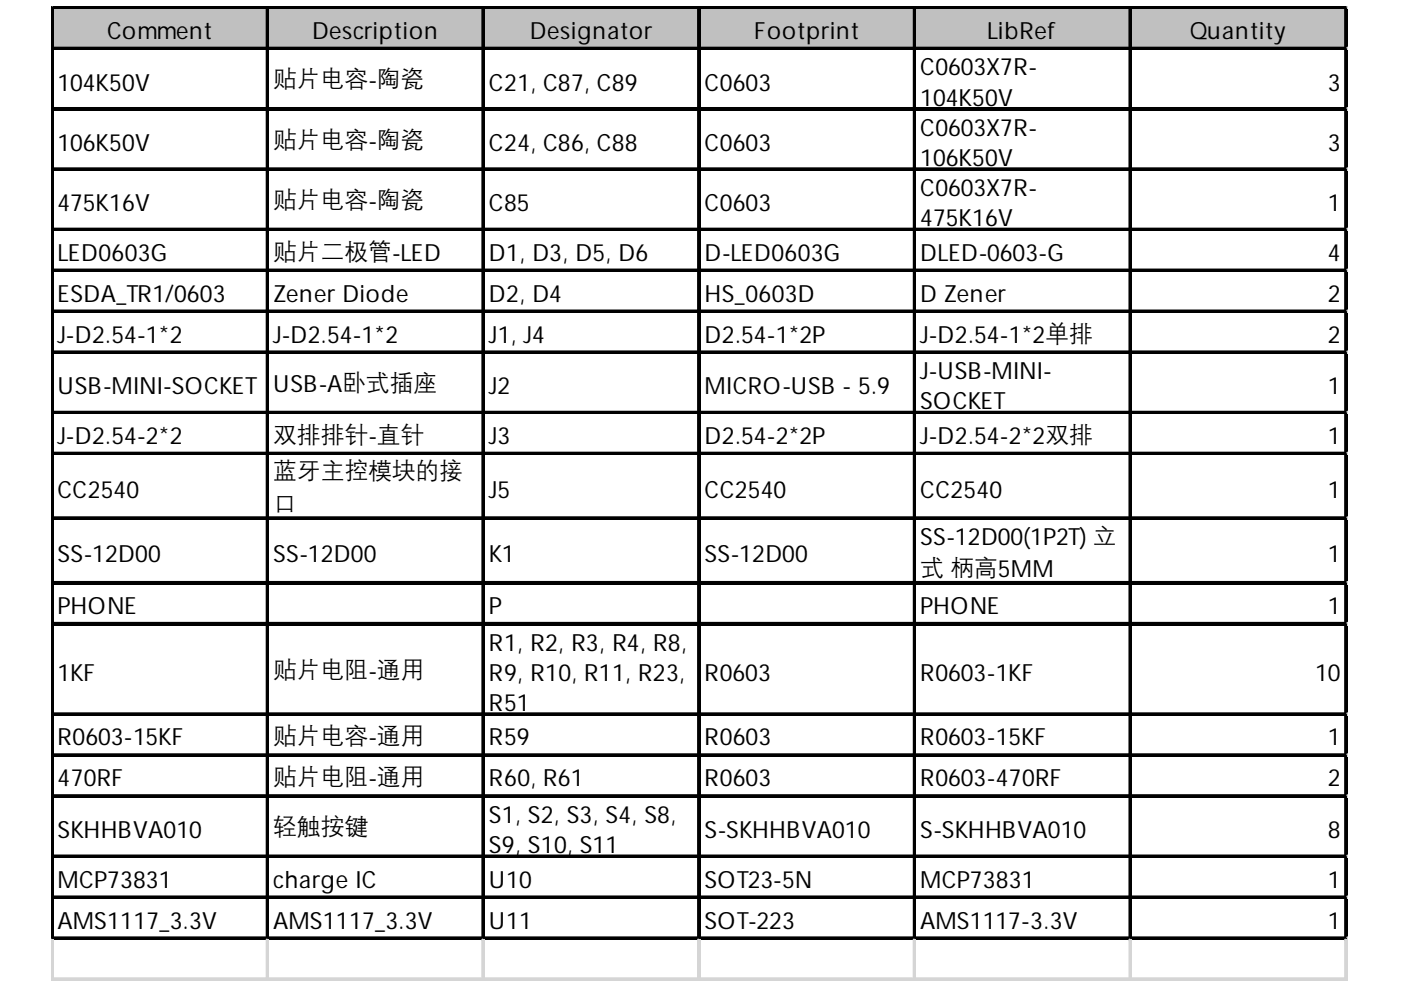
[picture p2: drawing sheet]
<svg xmlns="http://www.w3.org/2000/svg" width="297mm" height="210mm" viewBox="0 0 297 210" stroke-linecap="round" stroke-linejoin="round" font-family="sans-serif">
<defs><g id="words">
<g font-size="5">
<text x="22.7" y="8.2">Comment</text>
<text x="66.2" y="8.2">Description</text>
<text x="112.4" y="8.2">Designator</text>
<text x="159.9" y="8.2">Footprint</text>
<text x="209.3" y="8.2">LibRef</text>
<text x="252.3" y="8.2">Quantity</text>
<text x="195.1" y="16">C0603X7R-</text>
<text x="12.2" y="19.2">104K50V</text>
<text x="57.9" y="18.3">贴片电容-陶瓷</text>
<text x="103.7" y="19.2">C21, C87, C89</text>
<text x="149.4" y="19.2">C0603</text>
<text x="195.1" y="22.4">104K50V</text>
<text x="281.6" y="19.2">3</text>
<text x="195.1" y="28.8">C0603X7R-</text>
<text x="12.2" y="32">106K50V</text>
<text x="57.9" y="31.1">贴片电容-陶瓷</text>
<text x="103.7" y="32">C24, C86, C88</text>
<text x="149.4" y="32">C0603</text>
<text x="195.1" y="35.2">106K50V</text>
<text x="281.6" y="32">3</text>
<text x="195.1" y="41.6">C0603X7R-</text>
<text x="12.2" y="44.8">475K16V</text>
<text x="57.9" y="43.9">贴片电容-陶瓷</text>
<text x="103.7" y="44.8">C85</text>
<text x="149.4" y="44.8">C0603</text>
<text x="195.1" y="48">475K16V</text>
<text x="281.6" y="44.8">1</text>
<text x="12.2" y="55.3">LED0603G</text>
<text x="57.9" y="54.8">贴片二极管-LED</text>
<text x="103.7" y="55.3">D1, D3, D5, D6</text>
<text x="149.4" y="55.3">D-LED0603G</text>
<text x="195.1" y="55.3">DLED-0603-G</text>
<text x="281.6" y="55.3">4</text>
<text x="12.2" y="64">ESDA_TR1/0603</text>
<text x="57.9" y="64">Zener Diode</text>
<text x="103.7" y="64">D2, D4</text>
<text x="149.4" y="64">HS_0603D</text>
<text x="195.1" y="64">D Zener</text>
<text x="281.6" y="64">2</text>
<text x="12.2" y="72.6">J-D2.54-1*2</text>
<text x="57.9" y="72.6">J-D2.54-1*2</text>
<text x="103.7" y="72.6">J1, J4</text>
<text x="149.4" y="72.6">D2.54-1*2P</text>
<text x="195.1" y="72.6">J-D2.54-1*2单排</text>
<text x="281.6" y="72.6">2</text>
<text x="12.2" y="83.6">USB-MINI-SOCKET</text>
<text x="57.9" y="83.1">USB-A卧式插座</text>
<text x="103.7" y="83.6">J2</text>
<text x="149.4" y="83.6">MICRO-USB - 5.9</text>
<text x="195.1" y="80.4">J-USB-MINI-</text>
<text x="281.6" y="83.6">1</text>
<text x="195.1" y="86.8">SOCKET</text>
<text x="12.2" y="94.1">J-D2.54-2*2</text>
<text x="57.9" y="93.7">双排排针-直针</text>
<text x="103.7" y="94.1">J3</text>
<text x="149.4" y="94.1">D2.54-2*2P</text>
<text x="195.1" y="94.1">J-D2.54-2*2双排</text>
<text x="281.6" y="94.1">1</text>
<text x="57.9" y="101.4">蓝牙主控模块的接</text>
<text x="12.2" y="105.5">CC2540</text>
<text x="103.7" y="105.5">J5</text>
<text x="149.4" y="105.5">CC2540</text>
<text x="195.1" y="105.5">CC2540</text>
<text x="281.6" y="105.5">1</text>
<text x="57.9" y="108.3">口</text>
<text x="12.2" y="119.2">SS-12D00</text>
<text x="57.9" y="119.2">SS-12D00</text>
<text x="103.7" y="119.2">K1</text>
<text x="149.4" y="119.2">SS-12D00</text>
<text x="195.1" y="115.6">SS-12D00(1P2T) 立</text>
<text x="281.6" y="119.2">1</text>
<text x="195.1" y="122">式 柄高5MM</text>
<text x="12.2" y="130.2">PHONE</text>
<text x="103.7" y="130.2">P</text>
<text x="195.1" y="130.2">PHONE</text>
<text x="281.6" y="130.2">1</text>
<text x="103.7" y="138">R1, R2, R3, R4, R8,</text>
<text x="57.9" y="143.5">贴片电阻-通用</text>
<text x="12.2" y="144.4">1KF</text>
<text x="103.7" y="144.4">R9, R10, R11, R23,</text>
<text x="149.4" y="144.4">R0603</text>
<text x="195.1" y="144.4">R0603-1KF</text>
<text x="278.8" y="144.4">10</text>
<text x="103.7" y="150.7">R51</text>
<text x="12.2" y="158.1">R0603-15KF</text>
<text x="57.9" y="157.6">贴片电容-通用</text>
<text x="103.7" y="158.1">R59</text>
<text x="149.4" y="158.1">R0603</text>
<text x="195.1" y="158.1">R0603-15KF</text>
<text x="281.6" y="158.1">1</text>
<text x="12.2" y="166.7">470RF</text>
<text x="57.9" y="166.3">贴片电阻-通用</text>
<text x="103.7" y="166.7">R60, R61</text>
<text x="149.4" y="166.7">R0603</text>
<text x="195.1" y="166.7">R0603-470RF</text>
<text x="281.6" y="166.7">2</text>
<text x="12.2" y="177.7">SKHHBVA010</text>
<text x="57.9" y="176.8">轻触按键</text>
<text x="103.7" y="174.5">S1, S2, S3, S4, S8,</text>
<text x="149.4" y="177.7">S-SKHHBVA010</text>
<text x="195.1" y="177.7">S-SKHHBVA010</text>
<text x="281.6" y="177.7">8</text>
<text x="103.7" y="180.9">S9, S10, S11</text>
<text x="12.2" y="188.2">MCP73831</text>
<text x="57.9" y="188.2">charge IC</text>
<text x="103.7" y="188.2">U10</text>
<text x="149.4" y="188.2">SOT23-5N</text>
<text x="195.1" y="188.2">MCP73831</text>
<text x="281.6" y="188.2">1</text>
<text x="12.2" y="196.9">AMS1117_3.3V</text>
<text x="57.9" y="196.9">AMS1117_3.3V</text>
<text x="103.7" y="196.9">U11</text>
<text x="149.4" y="196.9">SOT-223</text>
<text x="195.1" y="196.9">AMS1117-3.3V</text>
<text x="281.6" y="196.9">1</text>
</g>
</g></defs>
<path d="M11.2 1.9h274.5v8.7h-274.5z" fill="#c0c0c0"/>
<g fill="none" stroke="#000" stroke-width=".46">
<path d="M10.8 1.4v197.8M11.3 1.4h274.4M11.3 10.1h274.4M56.6 1.9v197.3M102.3 1.9v197.3M148 1.9v197.3M193.8 1.9v197.3M239.5 1.9v197.3M285.2 1.9v197.3M11.3 22.9h274.4M11.3 35.7h274.4M11.3 48.5h274.4"/>
<path d="M11.3 57.2h274.4M11.3 65.8h274.4M11.3 74.5h274.4M11.3 87.3h274.4M11.3 96h274.4M11.3 109.7h274.4M11.3 123.4h274.4M11.3 132.1h274.4M11.3 151.3h274.4M11.3 159.9h274.4M11.3 168.6h274.4M11.3 181.4h274.4"/>
<path d="M11.3 190.1h274.4M11.3 198.8h274.4"/>
</g>
<g fill="#000">
<path d="M10.8 1.4h.5v197.8h-.5zM11.3 1.4h274.4v.5h-274.4zM11.3 10.1h274.4v.5h-274.4zM56.6 1.9h.4v197.3h-.4zM102.3 1.9h.4v197.3h-.4zM148 1.9h.5v197.3h-.5zM193.8 1.9h.4v197.3h-.4zM239.5 1.9h.4v197.3h-.4zM285.2 1.9h.5v197.3h-.5zM11.3 22.9h274.4v.5h-274.4zM11.3 35.7h274.4v.5h-274.4zM11.3 48.5h274.4v.4h-274.4z"/>
<path d="M11.3 57.2h274.4v.4h-274.4zM11.3 65.8h274.4v.5h-274.4zM11.3 74.5h274.4v.5h-274.4zM11.3 87.3h274.4v.5h-274.4zM11.3 96h274.4v.5h-274.4zM11.3 109.7h274.4v.5h-274.4zM11.3 123.4h274.4v.5h-274.4zM11.3 132.1h274.4v.4h-274.4zM11.3 151.3h274.4v.4h-274.4zM11.3 159.9h274.4v.5h-274.4zM11.3 168.6h274.4v.5h-274.4zM11.3 181.4h274.4v.5h-274.4z"/>
<path d="M11.3 190.1h274.4v.4h-274.4zM11.3 198.8h274.4v.4h-274.4z"/>
</g>
<path d="M10.8 199.2v8.7" fill="none" stroke="#d4d4d4" stroke-width=".46"/>
<path d="M10.8 199.2h.5v8.7h-.5z" fill="#d4d4d4"/>
<path d="M56.6 199.2v8.7" fill="none" stroke="#d4d4d4" stroke-width=".46"/>
<path d="M56.6 199.2h.4v8.7h-.4z" fill="#d4d4d4"/>
<path d="M102.3 199.2v8.7" fill="none" stroke="#d4d4d4" stroke-width=".46"/>
<path d="M102.3 199.2h.4v8.7h-.4z" fill="#d4d4d4"/>
<path d="M148 199.2v8.7" fill="none" stroke="#d4d4d4" stroke-width=".46"/>
<path d="M148 199.2h.5v8.7h-.5z" fill="#d4d4d4"/>
<path d="M193.8 199.2v8.7" fill="none" stroke="#d4d4d4" stroke-width=".46"/>
<path d="M193.8 199.2h.4v8.7h-.4z" fill="#d4d4d4"/>
<path d="M239.5 199.2v8.7" fill="none" stroke="#d4d4d4" stroke-width=".46"/>
<path d="M239.5 199.2h.4v8.7h-.4z" fill="#d4d4d4"/>
<path d="M285.2 199.2v8.7" fill="none" stroke="#d4d4d4" stroke-width=".46"/>
<path d="M285.2 199.2h.5v8.7h-.5z" fill="#d4d4d4"/>
<path d="M285.7 1.4h.1" fill="none" stroke="#d4d4d4" stroke-width=".46"/>
<path d="M285.7 1.4v.5z" fill="#d4d4d4"/>
<path d="M285.7 10.1h.1" fill="none" stroke="#d4d4d4" stroke-width=".46"/>
<path d="M285.7 10.1v.5z" fill="#d4d4d4"/>
<path d="M285.7 22.9h.1" fill="none" stroke="#d4d4d4" stroke-width=".46"/>
<path d="M285.7 22.9v.5z" fill="#d4d4d4"/>
<path d="M285.7 35.7h.1" fill="none" stroke="#d4d4d4" stroke-width=".46"/>
<path d="M285.7 35.7v.5z" fill="#d4d4d4"/>
<path d="M285.7 48.5h.1" fill="none" stroke="#d4d4d4" stroke-width=".46"/>
<path d="M285.7 48.5v.4z" fill="#d4d4d4"/>
<path d="M285.7 57.2h.1" fill="none" stroke="#d4d4d4" stroke-width=".46"/>
<path d="M285.7 57.2v.4z" fill="#d4d4d4"/>
<path d="M285.7 65.8h.1" fill="none" stroke="#d4d4d4" stroke-width=".46"/>
<path d="M285.7 65.8v.5z" fill="#d4d4d4"/>
<path d="M285.7 74.5h.1" fill="none" stroke="#d4d4d4" stroke-width=".46"/>
<path d="M285.7 74.5v.5z" fill="#d4d4d4"/>
<path d="M285.7 87.3h.1" fill="none" stroke="#d4d4d4" stroke-width=".46"/>
<path d="M285.7 87.3v.5z" fill="#d4d4d4"/>
<path d="M285.7 96h.1" fill="none" stroke="#d4d4d4" stroke-width=".46"/>
<path d="M285.7 96v.5z" fill="#d4d4d4"/>
<path d="M285.7 109.7h.1" fill="none" stroke="#d4d4d4" stroke-width=".46"/>
<path d="M285.7 109.7v.5z" fill="#d4d4d4"/>
<path d="M285.7 123.4h.1" fill="none" stroke="#d4d4d4" stroke-width=".46"/>
<path d="M285.7 123.4v.5z" fill="#d4d4d4"/>
<path d="M285.7 132.1h.1" fill="none" stroke="#d4d4d4" stroke-width=".46"/>
<path d="M285.7 132.1v.4z" fill="#d4d4d4"/>
<path d="M285.7 151.3h.1" fill="none" stroke="#d4d4d4" stroke-width=".46"/>
<path d="M285.7 151.3v.4z" fill="#d4d4d4"/>
<path d="M285.7 159.9h.1" fill="none" stroke="#d4d4d4" stroke-width=".46"/>
<path d="M285.7 159.9v.5z" fill="#d4d4d4"/>
<path d="M285.7 168.6h.1" fill="none" stroke="#d4d4d4" stroke-width=".46"/>
<path d="M285.7 168.6v.5z" fill="#d4d4d4"/>
<path d="M285.7 181.4h.1" fill="none" stroke="#d4d4d4" stroke-width=".46"/>
<path d="M285.7 181.4v.5z" fill="#d4d4d4"/>
<path d="M285.7 190.1h.1" fill="none" stroke="#d4d4d4" stroke-width=".46"/>
<path d="M285.7 190.1v.4z" fill="#d4d4d4"/>
<path d="M285.7 198.8h.1" fill="none" stroke="#d4d4d4" stroke-width=".46"/>
<path d="M285.7 198.8v.4z" fill="#d4d4d4"/>
<path d="M10.8 207.4h274.9" fill="none" stroke="#d4d4d4" stroke-width=".46"/>
<path d="M10.8 207.4h274.9v.5h-274.9z" fill="#d4d4d4"/>
<use href="#words"/>
</svg>
